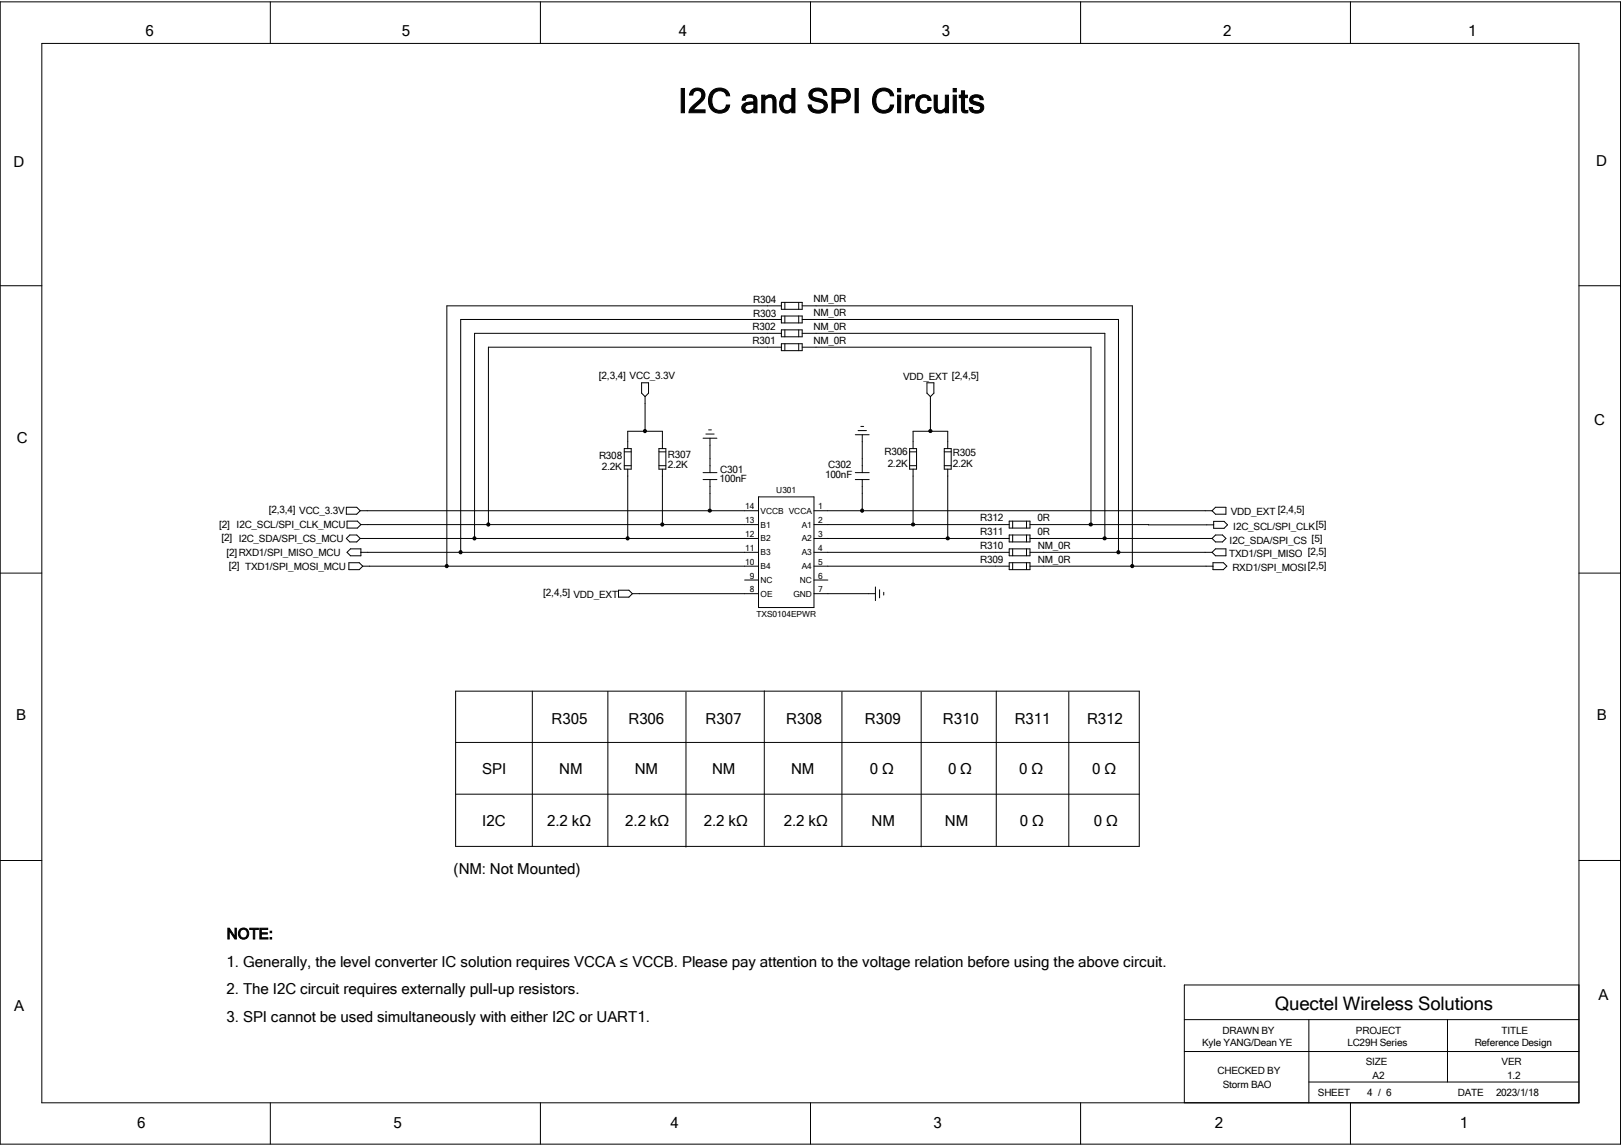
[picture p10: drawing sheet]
<svg xmlns="http://www.w3.org/2000/svg" width="297mm" height="210mm" viewBox="0 0 297 210" stroke-linecap="round" stroke-linejoin="round" font-family="sans-serif">
<defs><g id="words">
<text font-size="6.2" x="124.2" y="20.7">I2C and SPI Circuits</text>
<text font-size="3.4" x="233.6" y="185.1">Quectel Wireless Solutions</text>
<g font-size="2.8">
<text x="26.7" y="6.7">6</text>
<text x="73.6" y="6.7">5</text>
<text x="124.4" y="6.7">4</text>
<text x="172.6" y="6.7">3</text>
<text x="224.1" y="6.7">2</text>
<text x="269" y="6.7">1</text>
<text x="2.5" y="30.6">D</text>
<text x="292.5" y="30.4">D</text>
<text x="292.1" y="77.9">C</text>
<text x="3.1" y="81.2">C</text>
<text x="3" y="131.9">B</text>
<text x="292.6" y="131.9">B</text>
<text x="101" y="132.7">R305</text>
<text x="115.1" y="132.7">R306</text>
<text x="129.3" y="132.7">R307</text>
<text x="144.1" y="132.7">R308</text>
<text x="158.5" y="132.7">R309</text>
<text x="172.8" y="132.7">R310</text>
<text x="185.9" y="132.7">R311</text>
<text x="199.2" y="132.7">R312</text>
<text x="88.3" y="141.8">SPI</text>
<text x="102.4" y="141.8">NM</text>
<text x="116.3" y="141.8">NM</text>
<text x="130.5" y="141.8">NM</text>
<text x="144.9" y="141.8">NM</text>
<text x="159.4" y="141.8">0 Ω</text>
<text x="173.7" y="141.8">0 Ω</text>
<text x="186.7" y="141.8">0 Ω</text>
<text x="200.1" y="141.8">0 Ω</text>
<text x="88.3" y="151.3">I2C</text>
<text x="100.2" y="151.3">2.2 kΩ</text>
<text x="114.6" y="151.3">2.2 kΩ</text>
<text x="128.9" y="151.3">2.2 kΩ</text>
<text x="143.6" y="151.3">2.2 kΩ</text>
<text x="159.7" y="151.3">NM</text>
<text x="173.1" y="151.3">NM</text>
<text x="186.9" y="151.3">0 Ω</text>
<text x="200.4" y="151.3">0 Ω</text>
<text x="83.1" y="160.1">(NM: Not Mounted)</text>
<text x="41.5" y="172.1">NOTE:</text>
<text x="41.5" y="177.2">1. Generally, the level converter IC solution requires VCCA ≤ VCCB. Please pay attention to the voltage relation before using the above circuit.</text>
<text x="2.6" y="185.3">A</text>
<text x="41.5" y="182.2">2. The I2C circuit requires externally pull-up resistors.</text>
<text x="292.9" y="183.2">A</text>
<text x="41.5" y="187.3">3. SPI cannot be used simultaneously with either I2C or UART1.</text>
<text x="25.1" y="206.6">6</text>
<text x="72.1" y="206.6">5</text>
<text x="122.9" y="206.6">4</text>
<text x="171.1" y="206.6">3</text>
<text x="222.6" y="206.6">2</text>
<text x="267.5" y="206.6">1</text>
</g>
<g font-size="1.8">
<text x="138" y="58">R303</text>
<text x="138" y="55.5">R304</text>
<text x="149.1" y="58">NM_0R</text>
<text x="149.1" y="55.4">NM_0R</text>
<text x="137.9" y="63">R301</text>
<text x="137.9" y="60.5">R302</text>
<text x="149.1" y="63">NM_0R</text>
<text x="149.1" y="60.5">NM_0R</text>
<text x="109.7" y="69.4">[2,3,4] VCC_3.3V</text>
<text x="165.5" y="69.7">VDD_EXT [2,4,5]</text>
<text x="122.4" y="83.9">R307</text>
<text x="162.1" y="83.4">R306</text>
<text x="174.6" y="83.5">R305</text>
<text x="109.8" y="84">R308</text>
<text x="110.3" y="86.1">2.2K</text>
<text x="122.3" y="85.9">2.2K</text>
<text x="131.8" y="88.3">100nF</text>
<text x="132" y="86.7">C301</text>
<text x="151.2" y="87.6">100nF</text>
<text x="151.8" y="85.9">C302</text>
<text x="162.6" y="85.6">2.2K</text>
<text x="174.6" y="85.6">2.2K</text>
<text x="49.2" y="94">[2,3,4] VCC_3.3V</text>
<text x="179.6" y="95.5">R312</text>
<text x="190.1" y="95.5">0R</text>
<text x="225.5" y="94.4">VDD_EXT [2,4,5]</text>
<text x="40.1" y="96.7">[2] I2C_SCL/SPI_CLK_MCU</text>
<text x="40.6" y="99.2">[2] I2C_SDA/SPI_CS_MCU</text>
<text x="41.5" y="101.8">[2]RXD1/SPI_MISO_MCU</text>
<text x="179.6" y="100.6">R310</text>
<text x="179.6" y="98">R311</text>
<text x="190.1" y="98">0R</text>
<text x="190.2" y="100.6">NM_0R</text>
<text x="225.3" y="99.7">I2C_SDA/SPI_CS [5]</text>
<text x="226" y="97.1">I2C_SCL/SPI_CLK[5]</text>
<text x="41.9" y="104.3">[2] TXD1/SPI_MOSI_MCU</text>
<text x="179.6" y="103.1">R309</text>
<text x="190.2" y="103.1">NM_0R</text>
<text x="225.2" y="102">TXD1/SPI_MISO [2,5]</text>
<text x="225.8" y="104.6">RXD1/SPI_MOSI[2,5]</text>
<text x="99.5" y="109.3">[2,4,5] VDD_EXT</text>
<text x="220.3" y="191.7">Kyle YANG/Dean YE</text>
<text x="224" y="189.4">DRAWN BY</text>
<text x="246.9" y="191.7">LC29H Series</text>
<text x="248.5" y="189.4">PROJECT</text>
<text x="270.2" y="191.7">Reference Design</text>
<text x="275.1" y="189.4">TITLE</text>
<text x="223.1" y="196.8">CHECKED BY</text>
<text x="250.2" y="195.2">SIZE</text>
<text x="251.5" y="197.7">A2</text>
<text x="275.1" y="195.2">VER</text>
<text x="276.1" y="197.7">1.2</text>
<text x="224" y="199.3">Storm BAO</text>
<text x="241.5" y="200.8">SHEET</text>
<text x="250.5" y="200.8">4 / 6</text>
<text x="267.1" y="200.8">DATE</text>
<text x="274.1" y="200.8">2023/1/18</text>
</g>
<g font-size="1.5">
<text x="136.5" y="95.9">13</text>
<text x="136.5" y="93.3">14</text>
<text x="139.4" y="94.1">VCCB VCCA</text>
<text x="142.2" y="90.4">U301</text>
<text x="149.9" y="93.3">1</text>
<text x="149.9" y="95.9">2</text>
<text x="136.5" y="101">11</text>
<text x="136.5" y="98.4">12</text>
<text x="139.4" y="101.8">B3</text>
<text x="139.4" y="99.2">B2</text>
<text x="139.4" y="96.7">B1</text>
<text x="146.9" y="96.7">A1</text>
<text x="146.9" y="99.2">A2</text>
<text x="146.9" y="101.8">A3</text>
<text x="149.9" y="98.4">3</text>
<text x="149.9" y="101">4</text>
<text x="136.5" y="103.5">10</text>
<text x="137.4" y="106">9</text>
<text x="139.4" y="106.8">NC</text>
<text x="139.4" y="104.3">B4</text>
<text x="146.6" y="106.8">NC</text>
<text x="146.9" y="104.3">A4</text>
<text x="149.9" y="103.5">5</text>
<text x="149.9" y="106">6</text>
<text x="137.4" y="108.5">8</text>
<text x="138.6" y="113.1">TXS0104EPWR</text>
<text x="139.4" y="109.3">OE</text>
<text x="145.4" y="109.3">GND</text>
<text x="149.9" y="108.5">7</text>
</g>
</g></defs>
<g fill="none" stroke="#000" stroke-width=".18">
<path d="M0 .3h296.9v209.4h-296.9zM7.7 8h281.6v194.1h-281.6zM49.5 .3v7.7M99 .3v7.7M148.5 .3v7.7M198 .3v7.7M247.4 .3v7.7M0 52.4h7.7M143.2 55.4h3.8v1.3h-3.8zM143.2 57.9h3.8v1.3h-3.8zM143.2 58.5h-58.8v42.7M143.2 56h-61.3v47.8"/>
<path d="M143.8 55.4v1.3M143.8 57.9v1.3M146.3 55.4v1.3M146.3 57.9v1.3M147 58.5h57.9v42.7M147 56h60.5v47.8M289.3 52.4h7.6M117.6 70.1h1.2v2l-.6 .6-.6-.6zM118.2 72.7v6.3M129.3 79.5h1.6M129.8 78.8h.5M143.2 60.5h3.8v1.2h-3.8z"/>
<path d="M143.2 63h3.8v1.3h-3.8zM143.2 63.6h-53.7v32.5M143.2 61.1h-56.2v37.6M143.8 60.5v1.2M143.8 63v1.3M146.3 60.5v1.2M146.3 63v1.3M147 63.6h52.9v32.5M147 61.1h55.4v37.6M156.7 79.7h2.6M157.2 78.9h1.5M157.7 78.1h.5"/>
<path d="M158 79.7v6.9M169.8 70.1h1.3v2l-.6 .6-.7-.6zM170.5 72.7v6.3M63.5 98.7l.6-.7h1.3l.6 .7-.6 .6h-1.3zM63.5 93h1.9l.6 .6-.6 .6h-1.9zM63.6 95.5h1.9l.6 .6-.6 .7h-1.9zM66 93.6h73M66 98.7h73M66.1 96.1h72.9M114.4 82.2h1.3v3.8h-1.3zM114.4 82.8h1.3M114.4 85.3h1.3"/>
<path d="M115 98.7h.1M115 82.2v-3.2h6.4v3.2M115 86v12.7M120.7 82.2h1.3v3.8h-1.3zM120.7 82.8h1.3M120.7 85.3h1.3M121.4 96.1h.1M121.4 86v10.1M128.8 86.6h2.6M128.8 87.9h2.6M128.8 80.3h2.6M130.1 80.3v6.3"/>
<path d="M130.1 87.9v5.7M139 91.1h10.1v20.2h-10.1zM149.1 93.6h73M149.1 96.1h35.8M149.1 98.7h35.8M156.7 86.6h2.6M156.7 87.9h2.6M158 87.9v5.7M166.7 82.2h1.2v3.8h-1.2zM166.7 82.8h1.2M166.7 85.3h1.2M167.3 96.1h.1"/>
<path d="M167.3 82.2v-3.2h6.4v3.2M167.3 86v10.1M173 82.2h1.3v3.8h-1.3zM173 82.8h1.3M173 85.3h1.3M173.7 86v12.7M184.9 95.5h3.8v1.3h-3.8zM184.9 98h3.8v1.3h-3.8zM185.5 95.5v1.3M185.5 98v1.3M188.1 95.5v1.3M188.1 98v1.3"/>
<path d="M188.7 96.1l33.7 .1M188.7 98.7h33.4M222.1 98.7l.6-.7h1.3l.6 .7-.6 .6h-1.3zM222.4 95.5h1.9l.6 .7-.6 .6h-1.9zM222.7 93h1.9v1.2h-1.9l-.6-.6zM0 105h7.7M63.9 103.1h1.9l.7 .7-.7 .6h-1.9zM64.2 100.6h1.9v1.3h-1.9l-.6-.7zM66.1 101.2h72.9M66.5 103.8h72.5M113.3 108.2h1.9l.7 .6-.7 .6h-1.9zM115.9 108.8h23.1"/>
<path d="M136.4 106.3h2.6M149.1 101.2h35.8M149.1 103.8h35.8M149.1 106.3h2.6M149.1 108.8h11.3M160.4 107.6v2.5M161.2 108.1v1.5M161.9 108.5v.6M184.9 100.6h3.8v1.3h-3.8zM184.9 103.1h3.8v1.3h-3.8zM185.5 100.6v1.3M185.5 103.1v1.3"/>
<path d="M188.1 100.6v1.3M188.1 103.1v1.3M188.7 101.2h33.4M188.7 103.8h33.5M222.1 101.2l.6-.6h1.9v1.3h-1.9zM222.2 103.1h2l.6 .7-.6 .6h-2zM289.3 105h7.6M83.5 126.7h125.2v28.4h-125.2zM83.5 136.1h125.2M97.5 126.7v28.4M111.4 126.7v28.5M125.7 126.8v28.4"/>
<path d="M140 126.6v28.3M154.3 126.8v28.3M168.8 126.8v28.4M182.5 126.7v28.3M195.8 126.8v28.3M0 157.7h7.7M83.5 145.5h125.2M289.3 157.7h7.6M217 192.7h72.3M217 186.9h72.3M239.8 186.9v15.2M239.8 198.3h49.5"/>
<path d="M265.2 186.9v11.4M289.3 180.5h-72.3v21.6M49.5 202.1v7.6M99 202.1v7.6M148.5 202.1v7.6M198 202.1v7.6M247.4 202.1v7.6"/>
</g>
<g fill="#000" stroke="#000" stroke-width=".18">
<circle cx="118.2" cy="79" r=".29"/>
<circle cx="170.5" cy="79" r=".29"/>
<circle cx="86.9" cy="98.7" r=".29"/>
<circle cx="89.5" cy="96.1" r=".29"/>
<circle cx="115" cy="98.7" r=".29"/>
<circle cx="121.3" cy="96.1" r=".29"/>
<circle cx="130.1" cy="93.6" r=".29"/>
<circle cx="158" cy="93.6" r=".29"/>
<circle cx="167.3" cy="96.1" r=".29"/>
<circle cx="173.7" cy="98.7" r=".29"/>
<circle cx="199.9" cy="96.1" r=".29"/>
<circle cx="202.4" cy="98.7" r=".29"/>
<circle cx="81.8" cy="103.7" r=".29"/>
<circle cx="84.4" cy="101.2" r=".29"/>
<circle cx="204.9" cy="101.2" r=".29"/>
<circle cx="207.4" cy="103.7" r=".29"/>
</g>
<use href="#words"/>
</svg>
